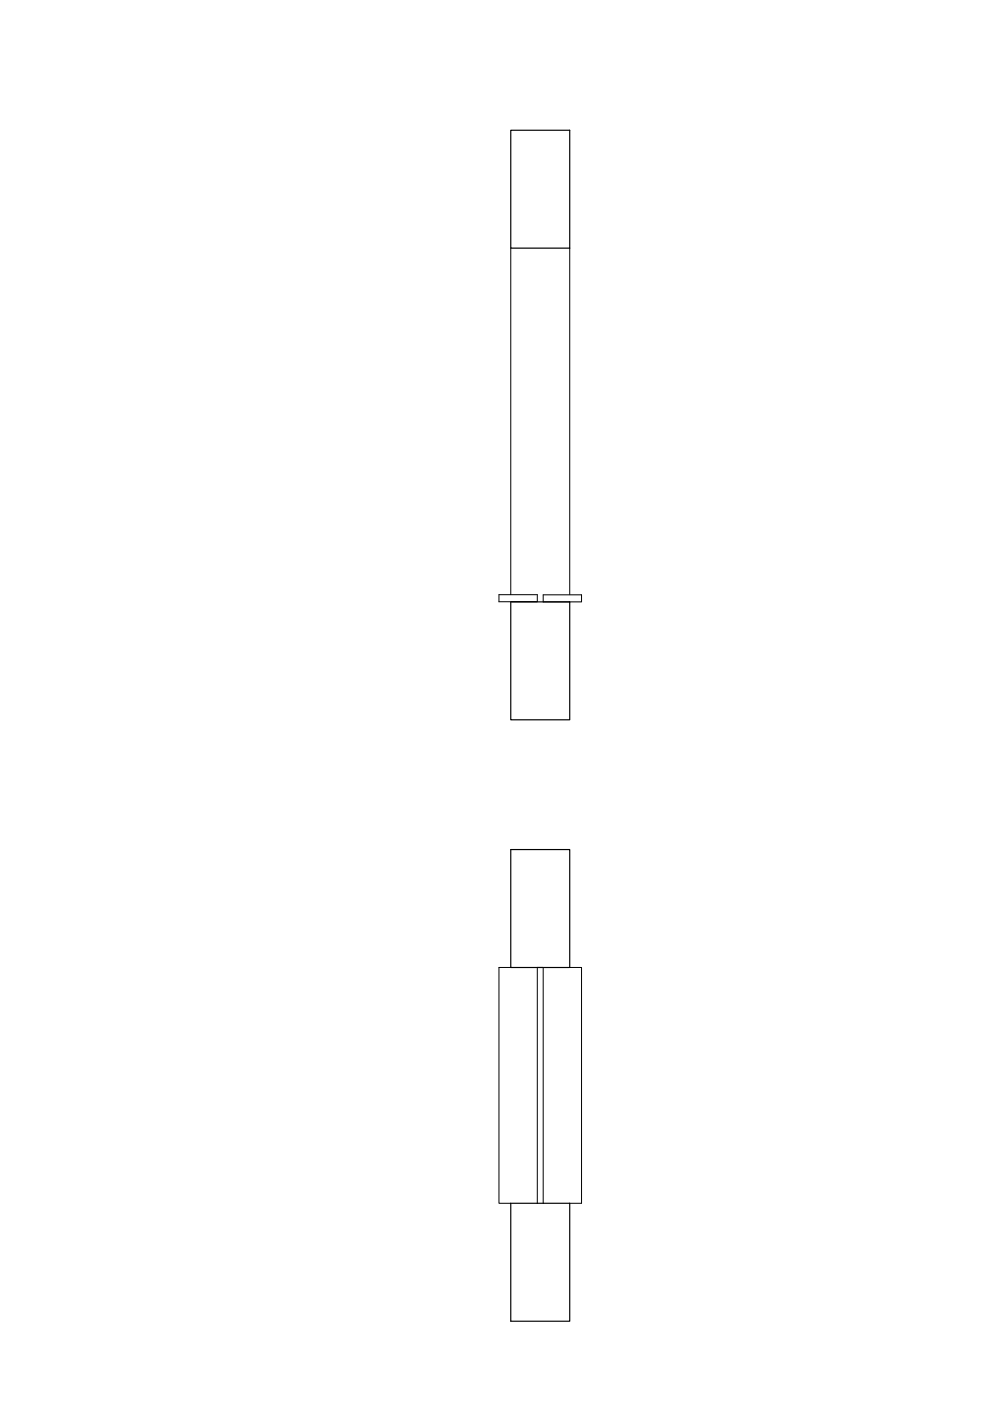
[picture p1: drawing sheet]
<svg xmlns="http://www.w3.org/2000/svg" width="420mm" height="594mm" viewBox="0 0 420 594" stroke-linecap="round" stroke-linejoin="round" font-family="sans-serif">
<!-- layer: ex06 -->
<path d="M216.6 55.2h25v50h-25zM216.6 255.2h25v50h-25zM216.6 360.2h25v50h-25zM216.6 510.2h25v50h-25z" fill="none" stroke="#000" stroke-width=".5"/>
<path d="M211.5 252.2h16.3v3h-16.3zM246.6 255.2v-3h-16.3v3h16.3M216.6 410.2h-5.1v100h5.1M241.6 410.2h5v100h-5M227.8 510.2v-100h2.5v100" fill="none" stroke="#000" stroke-width=".42"/>
<!-- layer: ex04 -->
<path d="M216.6 105.2v147M241.6 105.2v147" fill="none" stroke="#000" stroke-width=".42"/>
</svg>
